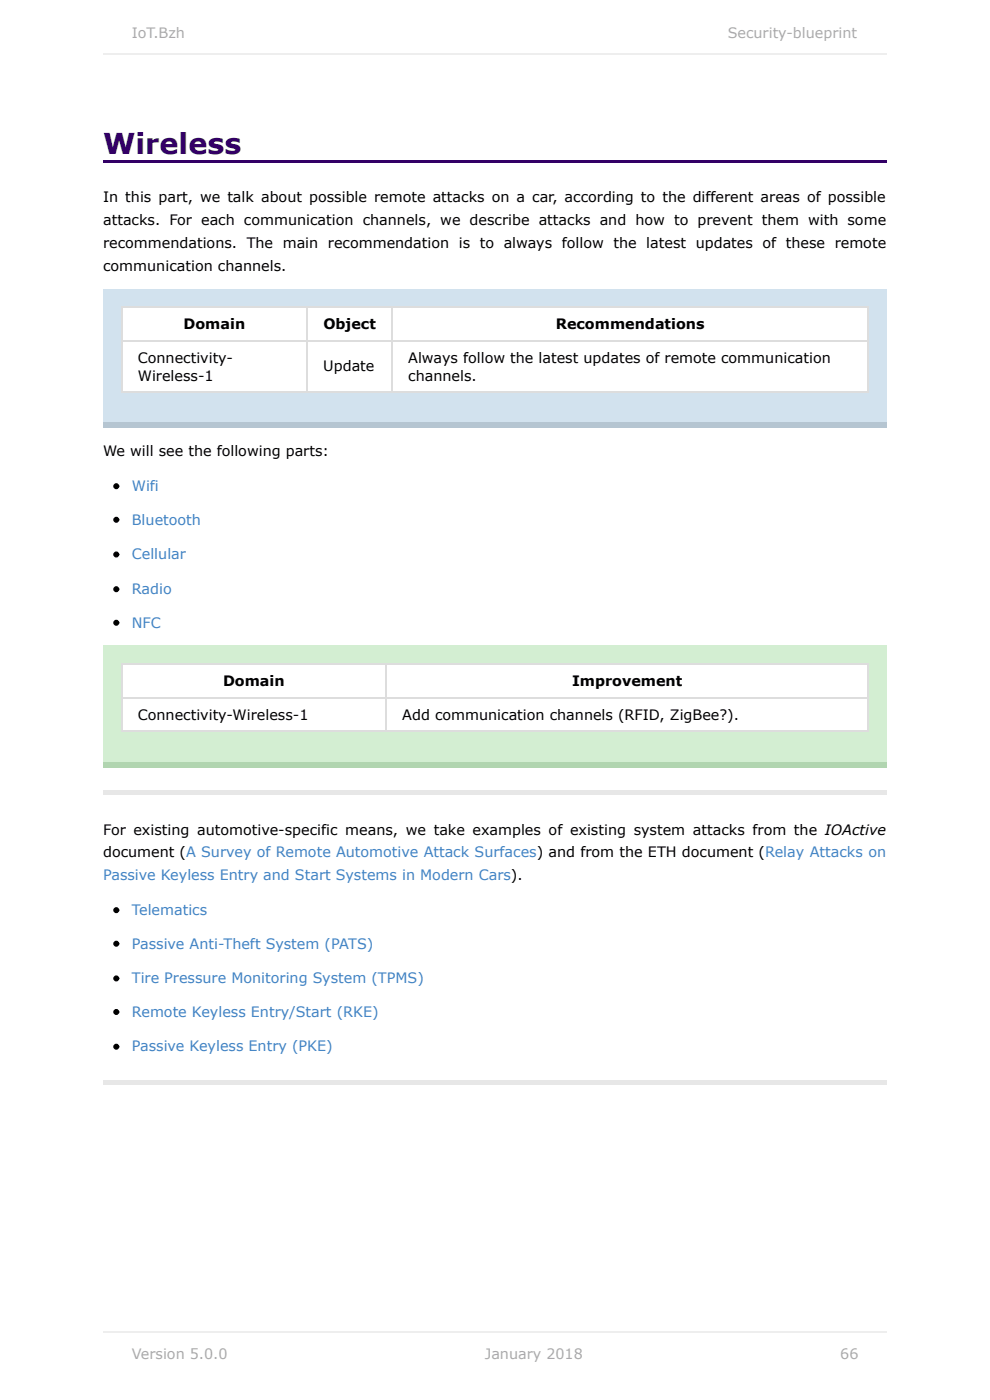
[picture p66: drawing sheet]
<svg xmlns="http://www.w3.org/2000/svg" width="210mm" height="297mm" viewBox="0 0 210 297" stroke-linecap="round" stroke-linejoin="round" font-family="sans-serif">
<defs><g id="words">
<text font-size="6.1" fill="#306" x="21.9" y="32.8">Wireless</text>
<g font-size="3" fill="#aaa">
<text x="28" y="8.1">IoT.Bzh</text>
<text x="154.4" y="8.1">Security-blueprint</text>
<text x="28" y="288.4">Version 5.0.0</text>
<text x="102.8" y="288.4">January 2018</text>
<text x="178.2" y="288.4">66</text>
</g>
<g font-size="3">
<text x="21.9" y="42.9">In this part, we talk about possible remote attacks on a car, according to the different areas of possible</text>
<text x="21.9" y="47.8">attacks. For each communication channels, we describe attacks and how to prevent them with some</text>
<text x="21.9" y="52.6">recommendations. The main recommendation is to always follow the latest updates of these remote</text>
<text x="21.9" y="57.4">communication channels.</text>
<text x="38.9" y="69.9">Domain</text>
<text x="68.6" y="69.9">Object</text>
<text x="117.9" y="69.9">Recommendations</text>
<text x="29.2" y="77">Connectivity-</text>
<text x="86.6" y="77">Always follow the latest updates of remote communication</text>
<text x="29.2" y="80.8">Wireless-1</text>
<text x="68.6" y="78.8">Update</text>
<text x="86.6" y="80.8">channels.</text>
<text x="21.9" y="96.8">We will see the following parts:</text>
<text x="47.3" y="145.6">Domain</text>
<text x="121.3" y="145.6">Improvement</text>
<text x="29.2" y="152.7">Connectivity-Wireless-1</text>
<text x="85.3" y="152.7">Add communication channels (RFID, ZigBee?).</text>
<text x="21.9" y="177.1">For existing automotive-specific means, we take examples of existing system attacks from the IOActive</text>
<text x="21.9" y="181.9">document (A Survey of Remote Automotive Attack Surfaces) and from the ETH document (Relay Attacks on</text>
</g>
<g font-size="3" fill="#4183c4">
<text x="28" y="104.2">Wifi</text>
<text x="28" y="111.3">Bluetooth</text>
<text x="28" y="118.6">Cellular</text>
<text x="28" y="126">Radio</text>
<text x="28" y="133.1">NFC</text>
<text x="21.9" y="186.7">Passive Keyless Entry and Start Systems in Modern Cars).</text>
<text x="28" y="194.1">Telematics</text>
<text x="28" y="201.2">Passive Anti-Theft System (PATS)</text>
<text x="28" y="208.6">Tire Pressure Monitoring System (TPMS)</text>
<text x="28" y="215.7">Remote Keyless Entry/Start (RKE)</text>
<text x="28" y="223.1">Passive Keyless Entry (PKE)</text>
</g>
</g></defs>
<path d="M21.9 34h166.2v.6h-166.2z" fill="#306"/>
<path d="M21.9 61.2h166.2v29.5h-166.2z" fill="#d2e2ee"/>
<path d="M21.9 89.4h166.2v1.3h-166.2z" fill="#b5c5d1"/>
<g fill="#fff">
<path d="M25.7 65h39.3v7.2h-39.3z"/>
<path d="M65 65h18v7.2h-18z"/>
<path d="M83 65h101.1v7.2h-101.1z"/>
<path d="M25.7 72.2h39.3v10.9h-39.3z"/>
<path d="M65 72.2h18v10.9h-18z"/>
<path d="M83 72.2h101.1v10.9h-101.1z"/>
</g>
<path d="M25.7 72.3h158.6M25.7 65.2h158.6M25.8 65v18.3M65.1 65v18.3M83.2 65v18.3M184.2 65v18.3M25.7 83.2h158.6" fill="none" stroke="#ddd" stroke-width=".25"/>
<path d="M21.9 136.9h166.2v26h-166.2z" fill="#d3eed2"/>
<path d="M21.9 161.6h166.2v1.3h-166.2z" fill="#b1d5b0"/>
<g fill="#fff">
<path d="M25.7 140.8h56.1v7.1h-56.1z"/>
<path d="M81.8 140.8h102.3v7.1h-102.3z"/>
<path d="M25.7 147.9h56.1v7.1h-56.1z"/>
<path d="M81.8 147.9h102.3v7.1h-102.3z"/>
</g>
<path d="M25.7 148h158.6M25.7 155.1h158.6M25.7 140.9h158.6M25.8 140.8v14.4M81.9 140.8v14.4M184.2 140.8v14.4" fill="none" stroke="#ddd" stroke-width=".25"/>
<g fill="#e7e7e7">
<path d="M21.9 167.7h166.2v1h-166.2z"/>
<path d="M21.9 229.2h166.2v1h-166.2z"/>
</g>
<g fill="#000" stroke="#000" stroke-width=".25">
<circle cx="24.7" cy="110.3" r=".51"/>
<circle cx="24.7" cy="103.1" r=".51"/>
<circle cx="24.7" cy="117.6" r=".51"/>
<circle cx="24.7" cy="132.1" r=".51"/>
<circle cx="24.7" cy="125" r=".51"/>
<circle cx="24.7" cy="193.1" r=".51"/>
<circle cx="24.7" cy="214.7" r=".51"/>
<circle cx="24.7" cy="200.2" r=".51"/>
<circle cx="24.7" cy="207.6" r=".51"/>
<circle cx="24.7" cy="222.1" r=".51"/>
</g>
<path d="M21.9 11.6h166.2M21.9 282.6h166.2" fill="none" stroke="#eee" stroke-width=".25"/>
<use href="#words"/>
</svg>
